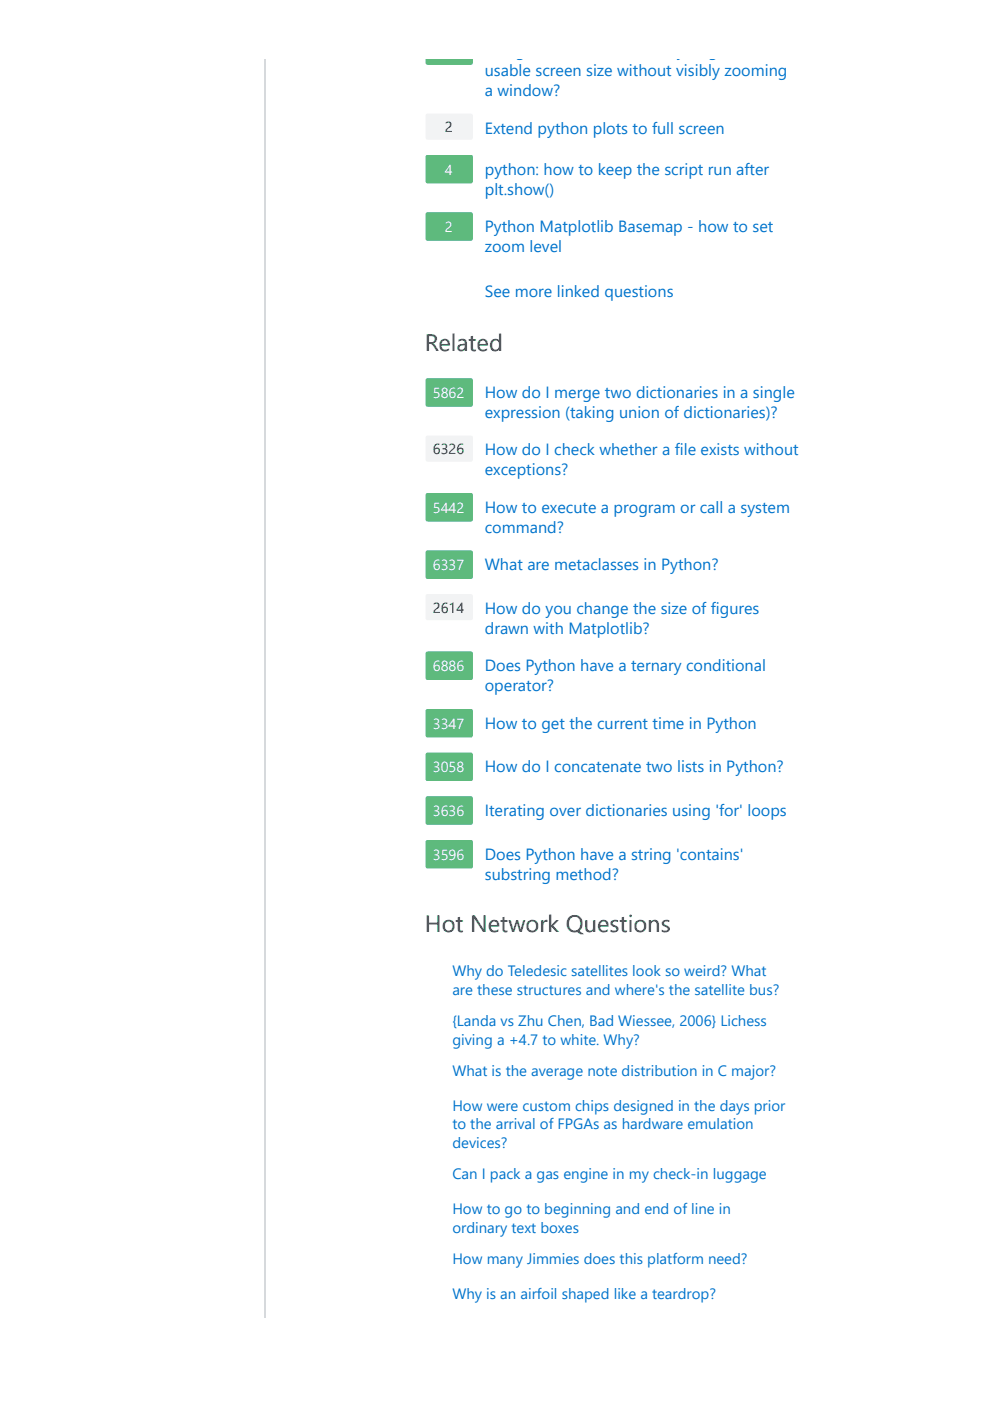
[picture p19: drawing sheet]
<svg xmlns="http://www.w3.org/2000/svg" width="210mm" height="297mm" viewBox="0 0 210 297" stroke-linecap="round" stroke-linejoin="round" font-family="sans-serif">
<defs><g id="words">
<g font-size="5" fill="#3a3f45">
<text x="90.1" y="74.3">Related</text>
<text x="90.1" y="197.6">Hot Network Questions</text>
</g>
<g font-size="3.4" fill="#0074cc">
<text x="102.8" y="11.9">Using Tkinter, is there a way to get the</text>
<text x="102.8" y="16.1">usable screen size without visibly zooming</text>
<text x="102.8" y="20.4">a window?</text>
<text x="102.8" y="28.3">Extend python plots to full screen</text>
<text x="102.8" y="37">python: how to keep the script run after</text>
<text x="102.8" y="41.3">plt.show﴾﴿</text>
<text x="102.8" y="49.2">Python Matplotlib Basemap ‐ how to set</text>
<text x="102.8" y="53.4">zoom level</text>
<text x="102.8" y="63">See more linked questions</text>
<text x="102.8" y="84.4">How do I merge two dictionaries in a single</text>
<text x="102.8" y="88.6">expression ﴾taking union of dictionaries﴿?</text>
<text x="102.8" y="96.6">How do I check whether a file exists without</text>
<text x="102.8" y="100.8">exceptions?</text>
<text x="102.8" y="108.7">How to execute a program or call a system</text>
<text x="102.8" y="113">command?</text>
<text x="102.8" y="120.9">What are metaclasses in Python?</text>
<text x="102.8" y="130.2">How do you change the size of figures</text>
<text x="102.8" y="134.4">drawn with Matplotlib?</text>
<text x="102.8" y="142.3">Does Python have a ternary conditional</text>
<text x="102.8" y="146.6">operator?</text>
<text x="102.8" y="154.5">How to get the current time in Python</text>
<text x="102.8" y="163.8">How do I concatenate two lists in Python?</text>
<text x="102.8" y="173">Iterating over dictionaries using 'for' loops</text>
<text x="102.8" y="182.3">Does Python have a string 'contains'</text>
<text x="102.8" y="186.5">substring method?</text>
</g>
<g font-size="3.2" fill="#0074cc">
<text x="95.9" y="206.9">Why do Teledesic satellites look so weird? What</text>
<text x="95.9" y="210.9">are these structures and where's the satellite bus?</text>
<text x="95.9" y="217.5">{Landa vs Zhu Chen, Bad Wiessee, 2006} Lichess</text>
<text x="95.9" y="221.5">giving a +4.7 to white. Why?</text>
<text x="95.9" y="228.1">What is the average note distribution in C major?</text>
<text x="95.9" y="235.5">How were custom chips designed in the days prior</text>
<text x="95.9" y="239.4">to the arrival of FPGAs as hardware emulation</text>
<text x="95.9" y="243.4">devices?</text>
<text x="95.9" y="250">Can I pack a gas engine in my check‐in luggage</text>
<text x="95.9" y="257.4">How to go to beginning and end of line in</text>
<text x="95.9" y="261.4">ordinary text boxes</text>
<text x="95.9" y="268">How many Jimmies does this platform need?</text>
<text x="95.9" y="275.4">Why is an airfoil shaped like a teardrop?</text>
</g>
<g font-size="3.1" fill="#3a3f45">
<text x="94.3" y="28">2</text>
<text x="91.8" y="96.3">6326</text>
<text x="91.8" y="129.9">2614</text>
</g>
<g font-size="3.1" fill="#fff">
<text x="94.3" y="37">4</text>
<text x="94.3" y="49.2">2</text>
<text x="91.8" y="84.4">5862</text>
<text x="91.8" y="108.7">5442</text>
<text x="91.8" y="120.9">6337</text>
<text x="91.8" y="142.3">6886</text>
<text x="91.8" y="154.5">3347</text>
<text x="91.8" y="163.8">3058</text>
<text x="91.8" y="173">3636</text>
<text x="91.8" y="182.3">3596</text>
</g>
</g></defs>
<path d="M56.2 12.6v266.8" fill="none" stroke="#d6d9dc" stroke-width=".26"/>
<path d="M90.2 12.6h10.1v1.2h-10.1z" fill="#5eba7d"/>
<path d="M90.5 24.1h9.5l.3 .5-.1 4.8-.5 .2h-9.2l-.3-.5v-4.5z" fill="#f2f3f4"/>
<g fill="#5eba7d">
<path d="M90.2 32.8h10.1v6.1h-10.1z"/>
<path d="M90.2 45h10.1v6.1h-10.1z"/>
<path d="M90.2 80.2h10.1v6.1h-10.1z"/>
</g>
<path d="M90.5 92.4h9.5l.3 .5-.1 4.8-.5 .2-9.2-.1-.3-.4v-4.5z" fill="#f2f3f4"/>
<g fill="#5eba7d">
<path d="M90.2 104.5h10.1v6.1h-10.1z"/>
<path d="M90.2 116.7h10.1v6.1h-10.1z"/>
</g>
<path d="M90.5 126h9.5l.3 .5-.1 4.8-.5 .2-9.2-.1-.3-.4v-4.5z" fill="#f2f3f4"/>
<g fill="#5eba7d">
<path d="M90.2 138.1h10.1v6.1h-10.1z"/>
<path d="M90.2 150.3h10.1v6.1h-10.1z"/>
<path d="M90.2 159.5h10.1v6.1h-10.1z"/>
<path d="M90.2 168.8h10.1v6.1h-10.1z"/>
<path d="M90.2 178.1h10.1v6h-10.1z"/>
</g>
<use href="#words"/>
</svg>
